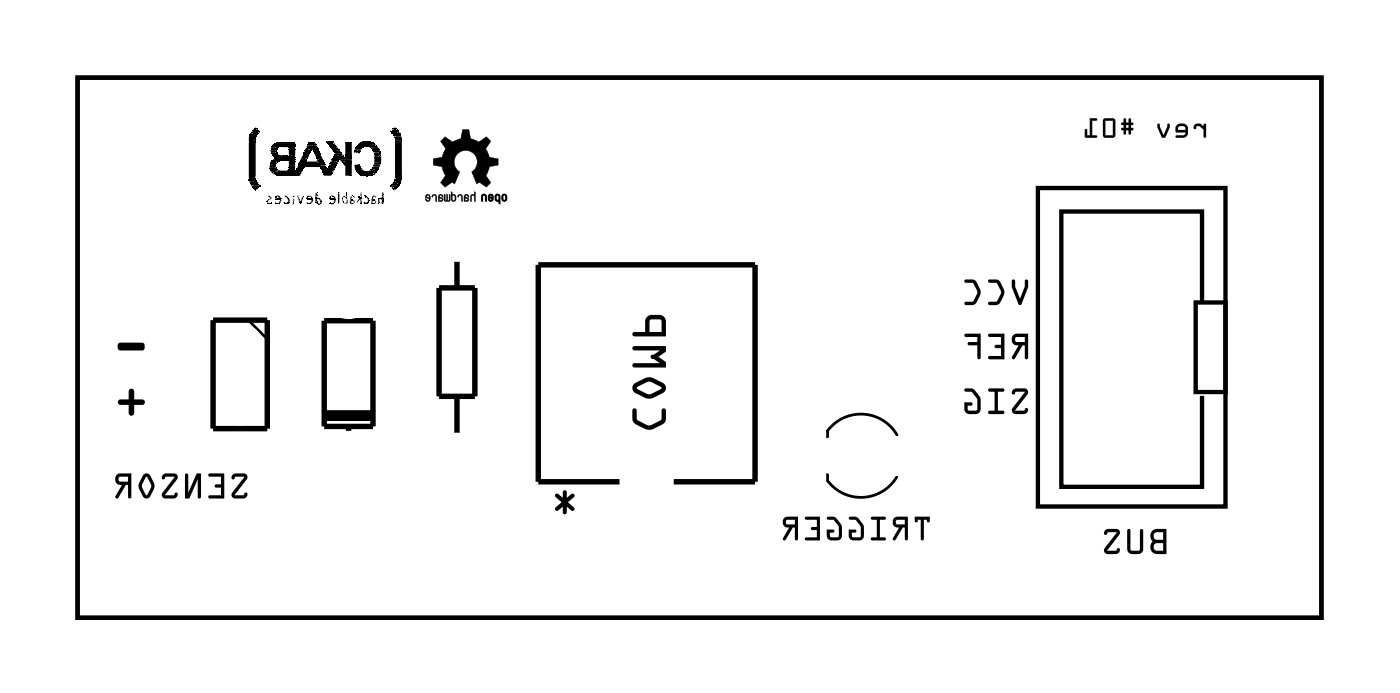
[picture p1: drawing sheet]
<svg xmlns="http://www.w3.org/2000/svg" width="66mm" height="32mm" viewBox="0 0 66 32" stroke-linecap="round" stroke-linejoin="round" font-family="sans-serif">
<path d="M3.6 3.6h58.3v25.3h-58.3zM48.6 8.8h8.8v14.9h-8.8zM56 14.2h1.4v4.2h-1.4zM56.3 14.2v-4.3h-6.6v12.9h6.6v-4.3" fill="none" stroke="#000" stroke-width=".2"/>
<g fill="none" stroke="#000" stroke-width=".05">
<path d="M3.6 3.6h58.3v25.3h-58.3zM22.6 9.1l.2 .1v.2l-.1-.3-.1 .3zM22.9 9.1h.2v.2a.12 .12 0 0 1-.1 .1 .12 .12 0 0 1-.1-.1h.2l-.2-.1zM23 9.2l.1 .1zM23.2 9.1l.2 .1v.3v-.1h-.2zM23.3 9.2h.1l-.1 .2v-.1zM23.6 9.2h.1v.2l-.1-.1z"/>
<circle cx="23.6" cy="9.2" r=".16"/>
</g>
<g fill="#000">
<path d="M5.6 16.1l1.1-.1a.19 .19 0 0 1 .1 .2 .19 .19 0 0 1-.1 .2h-1.1l-.1-.1zM5.6 18.7h.4v-.4a.13 .13 0 0 1 .2-.1 .13 .13 0 0 1 .1 .1v.4h.4a.13 .13 0 0 1 .1 .1 .13 .13 0 0 1-.1 .2h-.4v.3a.13 .13 0 0 1-.1 .2 .14 .14 0 0 1-.2-.2v-.3h-.4zM11.7 6.3h.1zM11.7 8.6l.1 .1zM11.7 8.6h.2zM11.8 8.7h.1zM11.7 6.4h.2zM11.7 8.4h.2zM11.7 6.6h.2zM11.8 6.1h.1l-.1 .1zM11.7 6.6l.2 .1zM11.7 8.3l.2 .1z"/>
<path d="M11.7 6.3l.2 .1zM11.8 8.7l.1 .1zM11.9 6.4h.1zM11.7 6.4l.3 .1zM11.7 6.5h.3v.1h-.3zM11.9 8.3l.1 .1zM11.7 8.4l.3 .1zM11.7 8.5h.3l-.3 .1zM11.9 6h.1zM11.7 6.4h.3zM11.7 6.5h.3zM11.7 6.6h.3z"/>
<path d="M11.7 6.7h.3zM11.7 6.7h.3v1.6h-.1h-.2zM11.7 8.4h.3zM11.9 8.4h.1zM11.9 8.9h.1zM11.9 8.4l.1 .1zM11.9 8.8h.1zM11.8 6.1h.2zM11.7 8.5h.3zM12 6.3v.1zM11.9 8.5h.1zM12 8.8v.1z"/>
<path d="M11.9 6l.2 .1zM11.9 6.1h.2zM11.8 6.3h.3zM11.7 8.6h.4zM11.9 8.7h.2zM12 8.7l.1 .1zM11.8 6.2h.3zM11.9 6.3h.2zM11.9 8.6h.2zM11.9 8.8h.2zM12 6.1h.2zM11.7 6.2h.4z"/>
<path d="M11.9 6.2l.2 .1zM11.9 8.7h.3zM12.1 8.7l.1 .1zM11.9 6.1l.3 .1zM11.9 6.2h.3zM12.1 8.7h.1zM12.5 9.4l.1 .1zM12.6 9.2h.1zM12.5 9.5h.1zM12.5 9.4l.1-.1-.1 .1zM12.6 9.2l.1 .1zM12.5 9.5h.2z"/>
<path d="M12.7 9.5h.1zM12.7 6.8h.1zM12.7 7.2l.1 .1zM12.7 7.5h.1zM12.8 7.3h.1zM12.7 7.6h.2zM12.7 8h.2zM12.7 7.1h.2zM12.7 7.1h.2v.1zM12.7 7.7l.2 .1zM12.6 7.8h.3l-.2 .1zM12.7 7.9l.2 .1z"/>
<path d="M12.8 8.1h.1zM12.9 9.2l.1 .1h-.1zM12.8 6.7h.2zM12.7 7h.3zM12.7 7.6l.3 .1h-.3zM12.7 7.9h.3zM12.7 7.9h.3l-.3 .1zM12.7 8.1h.3zM12.8 8.1h.2zM12.9 9.2h.1zM12.9 9.5h.1zM12.7 7.1h.3z"/>
<path d="M12.7 7.2h.3zM12.8 7.5h.2zM12.9 8.1h.1zM12.7 6.9h.3zM12.9 7.5h.1zM12.7 8h.3zM12.7 6.9l.3 .1zM12.9 7.2h.1zM12.9 7.4h.1zM13 7.9l.4 .1zM13 8v.1zM12.7 6.8l.4 .1z"/>
<path d="M12.9 6.9h.2zM13 7.4h.1zM13 7.5h.1zM12.9 7.6h.2zM13 8.1h.1zM13 9.2h.1l.1 .1zM13 9.5l.1 .1zM13 6.9h.1zM13 7.2l.1 .1zM12.9 7.3h.2zM13 9.5h.1zM12.9 9.5h.2z"/>
<path d="M12.7 7.5l.4 .1zM13.1 8v.1zM13.1 9.4v.1zM13.1 9.4h.1zM12.7 6.9h.5zM13.1 9.3h.1zM12.9 9.3h.3zM13 6.7h.2zM13.1 7.3h.1zM13.3 9.5h.1zM13.3 9.2h.2zM13.3 7.3h.1z"/>
<path d="M12.8 7.3h.7zM13.4 9.2h.1zM13.1 8l.4 .1zM13.4 9.5h.1zM12.9 7.3l.6 .1zM13 8h.5zM13.4 9.3h.2v.2h-.1zM13.5 8h.1zM13.4 9.5h.2zM13.3 6.9h.3zM13.6 7.9l.2 .1zM12.8 6.7l1 .1z"/>
<path d="M13.6 7.3l.2 .1zM13.6 8h.2zM13.8 9.3v.3h-.1zM13.5 7.3h.3zM13.5 7.7l.3 .1h-.3zM13.5 7.8l.3 .1h-.3zM13.6 7.9h.2zM13.2 6.7h.6zM13 6.7h.8zM12.9 6.7h.9v.1zM12.8 6.8h1zM12.9 6.8h.9z"/>
<path d="M13.1 6.8l.7 .1zM13.6 6.9h.2zM13.5 6.9h.3zM13.5 6.9l.3 .1h-.3zM13.6 7h.2zM13.5 7h.3zM13.5 7h.3v.3h-.3zM13.2 7.3h.6zM13 7.4h.8zM13.1 7.4h.7zM12.9 7.4l.9 .1zM13.1 7.5h.7z"/>
<path d="M13 7.5h.8zM12.8 7.5h1zM12.9 7.5l.9 .1zM13.6 7.6h.2zM13.5 7.6h.3zM13.5 7.7l.3-.1v.1h-.3zM13.5 7.8h.3zM13.5 7.9h.3zM13.6 8h.3zM13.8 8h.1zM13 8.1l.9 .1zM13.1 8.2h.8z"/>
<path d="M12.9 8.2h1.1zM13 8.1h1zM13 8.2h1zM13.9 9.2l.1 .1zM14 9.3l.1 .2zM14 7.8h.1zM13.9 7.9h.2zM13.1 8.1h1zM14 8.2h.1zM13 8.1h1.1zM13.9 7.8h.2l-.2 .1zM13.6 8l.5 .1z"/>
<path d="M14 8.1h.1zM14.1 9.4v.1zM14 9.5h.1zM13.6 8h.6zM13.9 8h.3zM14.1 7.5h.1zM14 7.7l.2 .1zM13.9 7.9l.3 .1zM14.1 7.9h.1zM13.9 7.9h.3zM14.2 9.2v.1l-.1 .1zM14.1 7.4h.1l-.1 .1z"/>
<path d="M14.2 7.8v.1zM14.2 7.4l.1 .1zM14 7.8h.3zM14.2 7.4h.1zM14 7.6h.3zM14 7.7h.3zM14.2 7.5h.1zM14.1 7.5h.2zM14.2 7.5h.2zM14.1 7.6l.3 .1zM14.1 7.5l.3 .1zM14.3 7.6h.1z"/>
<path d="M14.3 7.6l.1 .1zM14.3 7h.1zM14.2 7.4h.2zM14 7.7h.4zM14.3 7.4h.1zM14.4 9.2v.1zM14.4 9.2h.1zM14.2 7.2h.3zM14.3 7.2l.2 .1zM14.2 7.3h.3zM14.2 7.3h.3l-.4 .1zM14.4 9.5h.1z"/>
<path d="M14.3 7.1h.2zM14.5 9.2h.1zM14.3 7l.2 .1zM14.4 6.9h.1zM14.4 6.9l.1 .1zM14.2 7.1l.3 .1zM14.4 9.5l.1 .1zM14.5 6.7h.1zM14.3 7.1h.3zM14.5 7.1h.1zM14.4 9.3h.2zM14.4 9.5h.2z"/>
<path d="M14.4 7h.2zM14.3 7h.3zM14.5 7h.1zM14.6 9.2l.1 .1zM14.5 6.7l.2 .1zM14.6 9.3h.1zM14.5 9.3h.2zM14.6 6.7h.1zM14.4 6.8h.3zM14.6 9.3h.1v.2h-.2zM14.6 6.9h.1zM14.4 6.7h.3z"/>
<path d="M14.4 6.8l.3 .1h-.3zM14.7 6.7h.1zM14.5 6.9h.3zM14.5 6.7h.3zM14.7 6.7l.1 .1zM14.7 7.1h.1zM14.5 7.6h.3zM14.4 7.6h.4zM14.7 6.8h.1zM14.7 6.9l.1 .1zM14 7.6h.8zM14.8 9l.1 .2h-.1z"/>
<path d="M14.4 6.8h.4zM14.7 7h.1zM14.7 7.2h.1zM14.7 6.8l.2 .1zM14.7 7l.2 .1zM14.8 7.1h.1zM14.8 7.2h.1zM14.8 9.2h.1zM14.8 9.2l.1 .1zM14.8 9.3h.1zM14.8 9.3h.1l-.1 .2zM14.8 9.5h.1z"/>
<path d="M14.8 7.6h.1zM14.4 7.7h.5zM14.7 7h.2zM14.5 7.6l.4 .1zM14.8 9.3h.2zM14.8 9.5h.2zM14.8 7h.1zM14.9 7l.1 .1zM14.8 7.1h.2zM14.7 7.1l.3 .1zM14.9 7.2h.1zM14.8 7.4h.2z"/>
<path d="M14.2 7.8h.8zM14.9 7.4h.1zM14.8 7.5h.2zM14 7.8h1zM14.7 7.2h.3zM14.8 7.2h.2l.1 .2h-.3zM14.8 7.4l.2 .1zM14.9 7.5h.1zM14.1 7.8h.9zM14.9 9.3l.2 .1zM14.9 9.5l.1 .1zM15 7.4h.1z"/>
<path d="M15 7.8h.1zM15 7.9h.1zM15 9.4h.1zM15 9.4l.1 .1zM15 9.5h.1zM15 7.4l.1 .1zM15 7.5h.1zM15 7.5h.2zM15 7.8h.2zM14.9 7.5l.3 .1zM14.4 7.6h.8zM14.8 7.6h.4z"/>
<path d="M15.1 7.9h.1zM15 7.6h.2zM14.9 7.6l.3 .1zM15.1 7.8h.1zM14.9 7.6h.3zM14.4 7.7h.8zM14 7.7h1.2zM14.2 7.7l1 .1zM15.1 8.1h.1zM15.1 7.8h.2zM15.2 7.8h.1zM15 7.8l.3 .1z"/>
<path d="M15.2 7.9h.1zM15.4 6.7h.1zM15.4 6.8h.1zM15.3 7.9h.2zM15.3 6.7h.2zM15.1 8h.4zM15.4 9.3h.1zM15.4 6.7l.1 .1zM15.4 7.7h.1zM15.1 7.9h.4zM15.1 7.9l.4 .1zM15.4 9.2h.1z"/>
<path d="M15.2 8.2h.3zM15.4 6.7h.2zM15.5 6.9h.1zM15.5 7.6h.1zM15.1 8h.5zM15.2 8.1h.4zM15.2 8.1l.4 .1zM15.5 9.3h.1zM15.3 6.7h.3zM15.5 6.8h.1zM15 7.9h.6zM15.1 8l.5 .1z"/>
<path d="M15.3 8.1h.3zM15.5 6.7h.1zM15.5 6.8l.1 .1zM15.5 7h.1zM15.5 7.7h.1zM15.5 8h.1zM15.1 8.1h.5zM15.5 9.2h.1zM15.3 6.6l.3 .1zM15.6 6.9v.1zM15.5 7.6l.1 .1zM15.6 8v.1z"/>
<path d="M15.5 6.7h.1l.1 .1zM15.5 6.7l.1 .1zM15.5 7.5h.1l-.1 .1zM15.5 9.5h.1zM15.6 6.9h.1zM15.6 7.9h.1zM15.6 7.9h.1l-.1 .1zM15.5 9.3h.2zM15.5 9.5h.2zM15.6 6.8h.1zM15.7 7.2l-.1 .1zM15.6 9.2l.1 .1z"/>
<path d="M15.6 9.3h.1zM15.6 7.1h.1zM15.6 7.7h.1zM15.4 7.8h.3zM15.5 7.8h.2zM15.4 7.8l.3 .1zM15.5 6.9h.2zM15.6 7.1l.1 .1zM15.4 7.7l.3 .1zM15.7 9.3v.1zM15.7 9.4l-.1 .1zM15.7 7h.1z"/>
<path d="M15.6 7h.2zM15.6 7.6l.2 .1zM15.4 7.8h.4zM15.6 6.8l.2 .1zM15.7 7.1h.1zM15.6 7.3l.2 .1zM15.6 7.6h.2zM15.5 7.7h.3zM15.6 6.9h.2zM15.6 7l.2 .1zM15.7 7.3h.1zM15.5 7.6h.3z"/>
<path d="M15.7 7.7h.1zM15.8 6.9l.1 .1zM15.6 7.1h.2zM15.6 7.5h.2zM15.6 7.5l.2 .1zM15.8 7.1l.1 .1zM15.6 7.4h.3zM15.8 7h.1zM15.6 7.5l.3-.1zM15.7 7.5h.2zM15.6 7.5h.3zM15.6 7h.3z"/>
<path d="M15.8 7.1h.1zM15.7 7.1h.2zM15.9 9v.5zM15.8 7l.1 .1zM15.9 7.1h.1zM15.7 7.2h.3zM15.6 7.3h.4zM15.7 7.2h.3l.1 .1h-.4zM16.1 9.2v.1zM16 9.3l.1 .1zM15.8 7.3l.3 .1zM16 7.3h.1z"/>
<path d="M15.8 7.3h.3zM16.1 9.5h.1zM16.2 7.3h.1zM16.2 9.2h.1v.1zM16.2 9.3l.1 .3zM16.2 6.7h.2zM16.4 9.2l.1 .2zM16.4 9.4l.1 .2-.1-.1zM16.4 6.7h.1zM16.2 6.7h.3zM16.2 6.7h.3v.5h-.3zM16.3 7.2h.2z"/>
<path d="M16.2 7.2l.3 .1zM16.3 7.3h.2zM16.2 7.3h.3zM16.2 7.3l.3 .1zM15.6 7.4h.9zM15.9 7.4h.6zM16 7.4h.5zM16 7.4l.5 .1zM15.9 7.5h.6l-.4 .1zM16.2 7.5l.3 .1zM16.2 7.6h.3zM16.1 7.6h.4z"/>
<path d="M16 7.6h.5zM16.1 7.6l.4 .1zM16.1 7.7h.4v.5h-.3v-.4zM16.4 8.2h.1zM16.4 9.4h.1zM16.5 9.3l.1 .1zM16.6 9.4v.1zM16.6 9.2v.1zM16.6 7.1h.1zM16.6 7l.1 .1zM16.7 7.1l.1 .1zM16.7 9.4l.1 .1z"/>
<path d="M16.6 7.1h.2zM16.6 7.9h.2zM16.7 8h.1zM16.8 7l.1 .1zM16.8 9.2h.1zM16.8 7.1h.1zM16.8 7.1l.1 .1zM16.8 7.2h.1zM16.6 7.7h.3v.1zM16.7 7.8h.2zM16.8 8l.1 .1zM16.6 7.8h.3z"/>
<path d="M16.6 7.8h.3l-.3 .1zM16.8 8h.1zM16.8 9.2l.1 .1zM16.7 6.9h.2zM16.7 7h.2zM16.7 7.8l.2 .1zM16.7 7.9h.2zM16.8 8.1h.1zM16.9 9.3v.2zM16.6 7h.3h-.3zM16.6 7.9h.3zM16.8 7.9h.2z"/>
<path d="M16.7 8.1h.2zM16.9 9v.2zM16.8 9.3h.1zM16.8 9.3h.1l-.1 .1zM16.8 8.1l.2 .1zM16.9 8.2h.1zM16.7 6.9l.3 .1zM16.7 6.9l.3-.1zM16.9 7.9l.1 .1zM16.9 8h.1zM16.7 6.9h.3zM16.7 8.1h.3z"/>
<path d="M17 8h.1zM16.9 6.9h.2zM17 6.8l.1 .1zM17 9.5h.1zM16.9 6.7h.2zM17.1 9.2h.1zM17.1 9.5h.1zM17.1 9.5l.1 .1zM17.2 9.2l.1 .1zM16.9 8l.4 .1zM17.2 9.3h.1zM17.2 9.3h.1v.2z"/>
<path d="M17.2 9.5h.1zM17.1 6.6h.2zM17.1 8l.2 .1zM17 6.6l.3 .1zM17.2 6.7h.1zM17 8.2h.4zM16.8 6.7l.6 .1zM17.3 8h.1zM17 8.1h.4zM16.8 6.7h.6zM16.8 6.8h.6zM17 8.1l.4 .1z"/>
<path d="M16.9 8.1h.5zM17.4 9.4l.1 .1zM16.9 6.7h.6zM17.4 8h.1zM17 8.2h.5zM16.7 6.8h.8zM17 8.1h.5zM16.8 6.8h.7zM17.4 7h.1zM17.4 7.9l.1 .1zM16.8 6.7h.7zM17.3 8l.2 .1z"/>
<path d="M17.4 9.4h.1zM17.5 7.1v.1zM17.5 9.2h.1l-.2 .2zM17.4 6.7h.2zM17.5 7h.1zM17.4 8.1l.2 .1zM17.4 9.5h.2zM17.4 6.7l.2 .1zM17.4 7.9h.2zM17.5 7.9l.1 .1zM17.5 8.1h.1zM17.6 9.4v.1h-.1z"/>
<path d="M17.5 9.2h.1zM17.6 6.9l.1 .1zM17 8.1h.7zM16.7 6.8h1zM17.5 8h.2zM17.6 8l.1 .1zM17.3 6.8l.4 .1zM17.6 7.9h.1zM17.4 6.9h.3l-.3 .1zM17.6 7h.1zM17.7 6.9v.1zM17.5 7.6l.2 .1z"/>
<path d="M17.5 7.8h.2zM17.6 7.9h.1l-.1 .1zM17.5 7.8l.3 .1zM17.6 7.9h.2zM17.6 7h.2zM17.5 7h.3zM17.5 7.7h.3zM17.5 7.7l.3 .1zM17.5 7.9h.3zM17.7 9.3h.1v.2zM17.5 7h.3v.1zM17.5 7.7h.3l-.3 .1z"/>
<path d="M17.5 7.8h.3zM17.5 7.1h.3zM17.6 7.1l.2 .1zM17.5 7.2h.3zM17.8 7.6v.1zM17.5 7.2h.3v.1h-.3zM17.5 7.6h.3zM17.8 7.3h.1zM17.5 7.3l.4 .1zM17.5 7.4h.4v.2h-.4zM17.9 9h.1v.3h-.2l.1-.1zM17.9 9.4l.1 .1-.1 .1z"/>
<path d="M17.8 9.3h.2zM17.7 9.3h.3zM17.9 9.4h.1zM18.4 8.8h.1zM18.4 8.7l.1 .1zM18.4 6h.2zM18.5 8.3v.1zM18.5 8.4h.1zM18.5 8.5h.1l-.2 .1zM18.5 8.8l.1 .1zM18.5 8.9h.1zM18.4 6.1h.2z"/>
<path d="M18.5 8.5h.1zM18.4 6l.2 .1zM18.5 8.8h.1zM18.3 6.1l.3 .1zM18.3 6.2h.3zM18.4 8.6l.2 .1h-.2zM18.6 6.1l.1 .1zM18.5 6.1h.2zM18.4 6.3h.3zM18.3 8.7h.4zM18.6 8.7l.1 .1zM18.3 6.2h.4z"/>
<path d="M18.4 6.2h.3zM18.6 8.6h.1zM18.4 8.6h.3zM18.6 8.6l.1 .1zM18.4 6.2l.4 .1zM18.4 6.3h.4zM18.5 6.4l.3 .1zM18.5 6.5h.3zM18.6 8.3h.2zM18.7 6.3h.1zM18.4 6.3l.4 .1zM18.5 6.4h.3z"/>
<path d="M18.5 6.4h.3v.1zM18.6 6.5h.2zM18.5 8.3h.3zM18.6 8.5h.2zM18.6 8.5l.2 .1zM18.4 8.6h.4zM18.5 6.6h.3h-.3zM18.5 8.2l.3 .1zM18.5 8.4l.3 .1zM18.6 6.6h.2zM18.5 6.6l.3 .1zM18.5 6.7h.3v1.5h-.3z"/>
<path d="M18.6 8.2h.2zM18.6 8.3l.2 .1zM18.6 8.4h.2zM18.5 8.4h.3zM20.3 9.1l.2 .1v.2l-.1-.2h-.1zM20.6 9.1l.2 .1h-.2l.2 .1-.1 .1h-.1l.1-.1h-.1l-.1 .1zM20.8 6.5l.1-.1 .3 .3 .4-.2 .1-.4h.3l.1 .4 .3 .2 .4-.3 .2 .2-.2 .4 .1 .4h.4v.3l-.4 .1-.1 .4 .2 .4-.2 .2-.3-.3-.2 .1-.2-.6a.54 .54 0 0 0 .1-.8 .54 .54 0 0 0-.8 0 .54 .54 0 0 0 .1 .8l-.2 .6-.1-.1-.3 .3-.2-.2 .2-.4-.2-.4-.4-.1v-.3h.4l.2-.4-.2-.4zM20.8 9.1l.1 .3v-.3l.1 .3 .1-.3v.3h-.3zM21.5 9.1l.2 .1v.2l-.1-.2h-.1zM21.8 9.1l.2 .1h-.2l.2 .1-.1 .1h-.1l.1-.1h-.1l-.1 .1zM22.2 9l.1 .4-.1-.3-.1 .3v-.2l.1-.1zM22.6 9.1l.2 .1v.2l-.1-.3-.1 .3z"/>
<path d="M26 23.1h.1l.3 .2v-.2a.09 .09 0 0 1 .1-.1 .09 .09 0 0 1 .1 .1v.2l.2-.2a.09 .09 0 0 1 .1 0 .1 .1 0 0 1 0 .2l-.3 .2 .3 .3a.09 .09 0 0 1 0 .1 .09 .09 0 0 1-.1 0l-.2-.2v.3a.09 .09 0 0 1-.1 .1 .09 .09 0 0 1-.1-.1v-.3l-.2 .2a.1 .1 0 0 1-.2 0 .09 .09 0 0 1 0-.1l.3-.3-.3-.3z"/>
<path d="M5.6 16.1l-.1 .2 .1 .1h1.1a.19 .19 0 0 0 .1-.2 .19 .19 0 0 0-.1-.2zM5.6 16.1l1.1-.1a.19 .19 0 0 1 .1 .2 .19 .19 0 0 1-.1 .2h-1.1l-.1-.1z"/>
<path d="M5.6 18.7v.3h.4v.3a.14 .14 0 0 0 .2 .2 .13 .13 0 0 0 .1-.2v-.3h.4a.13 .13 0 0 0 .1-.2 .13 .13 0 0 0-.1-.1h-.4v-.4a.13 .13 0 0 0-.1-.1 .13 .13 0 0 0-.2 .1v.4zM5.6 18.7h.4v-.4a.13 .13 0 0 1 .2-.1 .13 .13 0 0 1 .1 .1v.4h.4a.13 .13 0 0 1 .1 .1 .13 .13 0 0 1-.1 .2h-.4v.3a.13 .13 0 0 1-.1 .2 .14 .14 0 0 1-.2-.2v-.3h-.4z"/>
<path d="M20 9.1l-.1 .1 .2 .1h-.2a.12 .12 0 0 0 .1 .1 .12 .12 0 0 0 .2-.1l-.1-.2zM20 9.2h.1v.1z"/>
<path d="M20 9.1l-.1 .1 .2 .1-.1 .1-.1-.1v.1h.2l.1-.2zM20 9.1h.1l.1 .2a.11 .11 0 0 1-.2 .1 .11 .11 0 0 1-.1-.1l.1 .1h.1l-.2-.2zM20 9.2l.1 .1zM20 9.2l.1 .1v-.1z"/>
<path d="M20.3 9.1v.2l.1-.1 .1 .3v-.3zM20.3 9.1h.1l.1 .3-.1-.2-.1-.1v.1z"/>
<path d="M20.6 9.1l-.1 .3 .1 .1v-.2h.1l-.1 .1h.1l.1-.1-.2-.1h.1l.1 .1v-.1zM20.6 9.1l.1 .1h.1l-.1-.1-.1 .1 .1 .1v.1h-.1l.1-.1h-.1l-.1 .1z"/>
<path d="M20.8 6.5l.1-.1 .3 .3 .4-.2 .1-.4h.3v.4l.4 .2 .4-.3 .2 .2-.2 .4 .1 .4h.4v.3l-.4 .1-.1 .4 .2 .4-.2 .2-.3-.3-.2 .1-.2-.6a.55 .55 0 0 0 .2-.7 .55 .55 0 0 0-.7-.2 .55 .55 0 0 0-.3 .7l.2 .2-.2 .6-.1-.1-.3 .3-.2-.2 .2-.4-.2-.4-.4-.1v-.3h.4l.2-.4-.2-.4zM20.7 6.5l-.1 .1 .3 .4-.2 .4h-.4v.3l.4 .1 .2 .4-.3 .4 .3 .2 .3-.3 .1 .1 .3-.5a.54 .54 0 0 1-.2-.9 .54 .54 0 0 1 .8 0 .54 .54 0 0 1-.1 .9l.2 .5 .2-.1 .3 .3 .2-.2-.2-.4 .1-.4 .5-.1v-.3h-.5l-.1-.4 .2-.4-.2-.2-.4 .3-.3-.2-.1-.4h-.3l-.1 .4-.4 .2-.3-.3z"/>
<path d="M20.8 9.1v.3h.3v-.3h-.1v.3v-.3h-.1v.3zM20.8 9.1l.1 .3v-.3l.1 .3 .1-.3v.3h-.3z"/>
<path d="M21.1 9v.3a.12 .12 0 0 0 .2 .1 .12 .12 0 0 0 .1-.1l-.1-.2h-.1zM21.1 9l.1 .1 .2 .1-.1 .2h-.1zM21.2 9.2h.1v.2l-.1-.1zM21.2 9.2v.2h.1v-.2z"/>
<path d="M21.1 9v.3a.11 .11 0 0 0 .2 .1 .11 .11 0 0 0 .1-.1v-.1l-.2-.1zM21.2 9.2h.1v.2l-.1-.1z"/>
<path d="M21.5 9.1v.2l.1-.1 .1 .3v-.3zM21.5 9.1l.2 .1v.2l-.1-.2-.1-.1v.1z"/>
<path d="M21.8 9.1l-.1 .3 .1 .1v-.2l.1 .1h-.1h.2v-.1l-.2-.1 .2 .1a.13 .13 0 0 0-.1-.2 .13 .13 0 0 0-.1 0zM21.8 9.1h.1l.1 .1-.1-.1-.1 .1 .2 .1v.1h-.2l.1-.1h-.1l-.1 .1z"/>
<path d="M22.2 9v.1l-.2 .1v.2l.1 .1 .1-.3 .1 .3v-.5zM22.2 9l.1 .4-.1-.3-.1 .3v-.2l.1-.1z"/>
<path d="M22.9 9.1h.2v.2a.12 .12 0 0 1-.1 .1 .12 .12 0 0 1-.1-.1h.2l-.2-.1zM23 9.2l.1 .1-.1-.1z"/>
<path d="M23.2 9.1l.2 .1v.3v-.1h-.2zM23.3 9.2v.1v.1l.1-.2z"/>
<path d="M23.5 9.2a.16 .16 0 0 1 .3 0 .16 .16 0 0 1-.3 0zM23.6 9.2v.1l.1 .1v-.2z"/>
<path d="M47.5 18.3v.2l.1-.2 .4 .1-.5 .7-.1 .2 .2 .1h.5l.1-.1-.1-.2-.1 .1h-.4l.6-.7v-.2l-.2-.1zM47.5 18.3l.5-.1 .2 .1v.2l-.6 .7h.4l.1-.1 .1 .2-.1 .1h-.5l-.2-.1 .1-.2 .5-.7-.4-.1-.1 .2zM46.3 18.2l.1 .1h.2v.9h-.2l-.1 .1 .7 .1v-.2h-.2v-.9h.2l.1-.1zM46.3 18.2h.8l-.1 .1h-.2v.9h.2v.2l-.7-.1 .1-.1h.2v-.9h-.2zM45.2 18.2v.1l.4 .1 .2 .3v.5h-.1h-.3v-.2h.1l.1-.1-.4-.1 .1 .5 .5 .1 .2-.2a.82 .82 0 0 0-.3-.9l-.2-.1zM45.2 18.2h.4l.3 .4 .1 .6-.2 .2h-.5l-.1-.2v-.4l.4 .1-.1 .1h-.1v.2h.3h.1v-.6l-.3-.2-.3-.1z"/>
<path d="M47.5 15.7a.28 .28 0 0 0-.1 .3 .28 .28 0 0 0 .3 .2l-.3 .6h.2l.3-.6h.1v.5l.1 .1 .1-1.2zM47.5 15.7l.7-.1-.1 1.2-.1-.1v-.5h-.1l-.4 .6h-.1l.3-.6a.28 .28 0 0 1-.3-.2 .28 .28 0 0 1 .1-.3zM47.6 15.8h.4v.2h-.4zM47.6 15.8v.2h.4v-.2zM46.3 15.7l.1 .1h.5v.3l-.3 .1 .3 .1v.4h-.5l-.1 .1h.8v-1.2zM46.3 15.6h.8v1.2h-.8l.1-.1h.5v-.4l-.3-.1 .3-.1v-.3h-.5zM45.2 15.7v.1h.6v.2h-.4v.1v.1h.4v.5l.1 .1 .1-1.2zM45.2 15.6h.8l-.1 1.2-.1-.1v-.5h-.4l-.1-.1 .1-.1h.4v-.2h-.6z"/>
<path d="M47.4 13.1v.3l.3 .8 .1 .1 .4-.9v-.3h-.2v.3l-.2 .6-.2-.6v-.3zM47.4 13.1h.2v.3l.2 .6 .2-.6v-.3h.2v.3l-.3 .9-.2-.1-.3-.8zM46.3 13.1l.1 .1 .3 .1 .2 .4-.2 .4h-.3l-.1 .1 .1 .1a.55 .55 0 0 0 .7-.6l-.3-.6zM46.3 13.1h.5l.3 .5-.1 .4-.3 .3-.4-.1 .1-.1h.3l.2-.4-.2-.4-.3-.1zM45.2 13.1v.1l.4 .1 .2 .4-.2 .4h-.4v.1l.1 .1a.55 .55 0 0 0 .7-.6l-.3-.6zM45.2 13.1h.5l.3 .5-.1 .4-.3 .3-.4-.1v-.1h.4l.2-.4-.2-.4-.4-.1z"/>
<path d="M47.5 18.3v.2l.1-.2 .4 .1-.5 .7-.1 .2 .2 .1h.5l.1-.1-.1-.2-.1 .1h-.4l.6-.7v-.2l-.2-.1zM46.3 18.2l.1 .1h.2v.9h-.2l-.1 .1 .7 .1v-.2h-.2v-.9h.2l.1-.1zM45.2 18.2v.1l.4 .1 .2 .3v.5h-.1h-.3v-.2h.1l.1-.1-.4-.1 .1 .5 .4 .1 .2-.2a.75 .75 0 0 0-.6-1z"/>
<path d="M47.5 15.7a.28 .28 0 0 0-.1 .3 .28 .28 0 0 0 .3 .2l-.3 .6h.1l.4-.6h.1v.5l.1 .1 .1-1.2zM47.6 15.8h.4v.2h-.4zM46.3 15.7l.1 .1h.5v.3l-.3 .1 .3 .1v.4h-.5l-.1 .1h.8v-1.2zM45.2 15.7v.1h.6v.2h-.4v.1v.1h.4v.5l.1 .1 .1-1.2z"/>
<path d="M47.4 13.1v.3l.3 .8 .1 .1 .4-.9v-.3h-.2v.3l-.2 .6-.2-.6v-.3zM46.3 13.1l.1 .1 .3 .1 .2 .4-.2 .4h-.3l-.1 .1 .1 .1a.55 .55 0 0 0 .7-.6l-.3-.6zM45.2 13.1v.1l.4 .1 .2 .4-.2 .4h-.4v.1l.1 .1a.55 .55 0 0 0 .7-.6l-.3-.6z"/>
<path d="M56 5.8v.2l.2-.1 .2 .2v.3h.1v-.6h-.1v.1l-.1-.1zM56 5.8h.3l.1 .1v-.1h.1v.6h-.1v-.3l-.2-.2-.2 .2zM55.2 5.9l-.1 .3h.5l-.1 .1h-.4v.1h.5l.1-.2-.1-.3-.1-.1zM55.2 5.9l.3-.1 .1 .1 .1 .3-.1 .2h-.5v-.1h.4l.1-.1h-.5zM55.2 5.9h.3l.1 .2h-.4zM55.2 5.9v.2h.4l-.1-.2zM54.3 5.8l.1 .6h.2l.2-.6h-.1l-.2 .5-.1-.5zM54.3 5.8h.1l.1 .5 .2-.5h.1l-.2 .6h-.2l-.2-.4zM52.7 5.6v.1l-.2 .1 .2 .1v.1l-.2 .1h.2v.2l.1-.2h.1l.1 .2v-.2l.1-.1h-.1v-.1l.1-.1-.1-.1v-.2l-.1 .2h-.1v-.1zM52.7 5.6h.1v.1h.1v-.1l.1-.1v.2l.1 .1-.1 .1v.1h.1l-.1 .1v.2h-.1v-.2h-.1v.2h-.1v-.2h-.2l.2-.1v-.1l-.2-.1 .2-.1zM52.8 5.9h.1v.1h-.1zM52.8 5.9v.1h.1v-.1zM51.7 5.6v.8h.5l.1-.1v-.7l-.1-.1zM51.7 5.6l.5-.1 .1 .1v.7l-.1 .1h-.5zM51.8 5.7h.4v.6h-.4zM51.8 5.7v.6h.4v-.6zM51.1 5.5v.8h-.1v-.2l-.1-.1-.1 .4h.6v-.1h-.2v-.6h.2v-.1zM51.1 5.5l.3 .1v.1h-.2v.6h.2v.2l-.6-.1 .1-.4 .1 .1v.2h.1z"/>
<path d="M56 5.8v.3l.2-.2 .2 .2v.3h.1v-.6h-.1v.1l-.1-.1zM55.2 5.9l-.1 .3h.5l-.1 .1h-.4v.1h.5l.1-.2-.1-.3-.1-.1zM55.2 5.9h.3l.1 .2h-.4zM54.3 5.8l.1 .6h.2l.2-.6h-.1l-.2 .5-.1-.5zM52.7 5.6v.1l-.2 .1 .2 .1v.1l-.2 .1h.2v.2l.1-.2h.1l.1 .2v-.2l.1-.1h-.1v-.1l.1-.1-.1-.1v-.2l-.1 .2h-.1v-.1zM52.8 5.9h.1v.1h-.1zM51.7 5.6v.8h.5l.1-.1v-.7l-.1-.1zM51.8 5.7h.4v.6h-.4zM51.1 5.5v.8h-.1v-.2l-.1-.1-.1 .4 .6 .1v-.2h-.2v-.6h.2v-.1z"/>
<path d="M10.9 22.2v.2l.2-.1 .3 .1-.5 .7v.1l.1 .1h.5l.1-.1v-.1l-.2 .1h-.4l.6-.8v-.1l-.2-.1zM10.9 22.2h.5l.2 .1v.2l-.6 .7h.4l.2-.1v.1l-.1 .1h-.5l-.1-.1v-.1l.5-.7-.3-.1-.2 .1zM9.8 22.2v.1h.6v.4l-.3 .1h.3v.4h-.6v.1h.7v-1.1zM9.8 22.2h.7v1.1h-.7v-.1h.6v-.4h-.3l.3-.1v-.4h-.6zM8.7 22.2v1.1h.2l.4-.9v.9h.1v-1.1h-.2l-.4 .9v-.9zM8.7 22.2h.1v.9l.4-.9h.2v1.1h-.1v-.9l-.4 .9h-.2zM7.6 22.2v.2l.2-.1 .4 .1-.6 .7v.1l.2 .1h.4l.1-.1v-.1l-.2 .1h-.4l.6-.8v-.1l-.1-.1zM7.6 22.2h.6l.1 .1v.2l-.6 .7h.4l.2-.1v.1l-.1 .1h-.4l-.2-.1v-.1l.6-.7-.4-.1-.2 .1zM6.7 22.2l-.2 .6 .2 .4a.2 .2 0 0 0 .3 0l.2-.5-.2-.5h-.1zM6.7 22.2h.2h.1l.2 .5-.2 .5a.2 .2 0 0 1-.3 0l-.2-.4zM6.8 22.3l.3 .5-.2 .4-.3-.4zM6.8 22.3l-.2 .5 .3 .4 .2-.4zM5.5 22.2a.28 .28 0 0 0-.1 .4 .28 .28 0 0 0 .3 .1l-.3 .6h.1l.4-.6h.1v.6h.1l.1-1.1zM5.5 22.2h.7l-.1 1.1h-.1v-.6h-.1l-.4 .6h-.1l.3-.6a.28 .28 0 0 1-.3-.1 .28 .28 0 0 1 .1-.4zM5.6 22.3h.4v.3h-.4zM5.6 22.3v.3h.4v-.3z"/>
<path d="M10.9 22.2v.2l.2-.1 .3 .1-.5 .7v.1l.1 .1h.5l.1-.1v-.1l-.2 .1h-.4l.6-.8v-.1l-.2-.1zM9.8 22.2v.1h.6v.4l-.3 .1h.3v.4h-.6v.1h.7v-1.1zM8.7 22.2v1.1h.2l.4-.9v.9h.1v-1.1h-.2l-.4 .9v-.9zM7.6 22.2v.2l.2-.1 .4 .1-.6 .7v.1l.2 .1h.4l.1-.1v-.1l-.2 .1h-.4l.6-.8v-.1l-.1-.1zM6.7 22.2l-.2 .6 .2 .4a.2 .2 0 0 0 .3 0l.2-.5-.2-.5h-.1zM6.8 22.3l.3 .5-.2 .4-.3-.4zM5.5 22.2a.28 .28 0 0 0-.1 .4 .28 .28 0 0 0 .3 .1l-.3 .6h.1l.4-.6h.1v.6h.1l.1-1.1zM5.6 22.3h.4v.3h-.4z"/>
<path d="M26 23.1v.2l.3 .2-.3 .3a.09 .09 0 0 0 0 .1 .1 .1 0 0 0 .2 0l.2-.2v.3a.09 .09 0 0 0 .1 .1 .09 .09 0 0 0 .1-.1v-.3l.2 .2a.09 .09 0 0 0 .1 0 .09 .09 0 0 0 0-.1l-.3-.3 .3-.2a.09 .09 0 0 0 0-.1 .09 .09 0 0 0-.1-.1l-.2 .2v-.2a.09 .09 0 0 0-.1-.1 .09 .09 0 0 0-.1 .1v.2l-.3-.2zM26 23.1h.1l.3 .2v-.2a.09 .09 0 0 1 .1-.1 .09 .09 0 0 1 .1 .1v.2l.2-.2a.09 .09 0 0 1 .1 0 .1 .1 0 0 1 0 .2l-.3 .2 .3 .3a.09 .09 0 0 1 0 .1 .09 .09 0 0 1-.1 0l-.2-.2v.3a.09 .09 0 0 1-.1 .1 .09 .09 0 0 1-.1-.1v-.3l-.2 .2a.1 .1 0 0 1-.2 0 .09 .09 0 0 1 0-.1l.3-.3-.3-.3z"/>
<path d="M29.7 19.2l-.1 .4a.93 .93 0 0 0 1 .5l.6-.3v-.6a.1 .1 0 0 0-.1-.1 .1 .1 0 0 0-.1 .1v.5l-.6 .2-.5-.2-.1-.5zM29.7 18l-.1 .2 .1 .2 .6 .3h.2l.6-.3a.27 .27 0 0 0 0-.5l-.7-.2zM29.8 18.1l.6-.2 .6 .3-.6 .3-.5-.3zM29.7 16.2l-.1 .1 .1 .1h1.2l-.3 .2a.11 .11 0 0 0-.1 .1 .11 .11 0 0 0 .1 .1l.3 .2h-1.2a.1 .1 0 0 0-.1 .1 .1 .1 0 0 0 .1 .1h1.5v-.2l-.3-.3 .3-.2v-.3zM30.3 14.8l-.1 .3v.5h-.5a.1 .1 0 0 0-.1 .1 .1 .1 0 0 0 .1 .1h1.5v-.7l-.1-.3-.2-.1zM30.5 15h.5v.6h-.6z"/>
<path d="M29.7 19.2l-.1 .4a.93 .93 0 0 0 1 .5l.6-.3v-.6a.1 .1 0 0 0-.1-.1 .1 .1 0 0 0-.1 .1v.5l-.6 .2-.5-.2-.1-.5zM29.7 19.2h.1l.1 .5 .5 .2 .6-.2v-.5a.1 .1 0 0 1 .1-.1 .1 .1 0 0 1 .1 .1v.5l-.1 .1-.7 .3-.7-.3zM29.7 18l-.1 .2 .1 .2 .6 .3h.2l.6-.3a.26 .26 0 0 0 0-.5l-.7-.2zM29.7 18l.7-.3 .7 .2a.27 .27 0 0 1 0 .5l-.6 .3h-.2l-.6-.3-.1-.2zM29.8 18.1l.6-.2 .6 .3-.6 .3-.5-.3zM29.9 18.1v.1l.5 .3 .6-.3-.6-.3zM29.7 16.2l-.1 .1 .1 .1h1.2l-.3 .2a.11 .11 0 0 0-.1 .1 .11 .11 0 0 0 .1 .1l.3 .2h-1.2a.1 .1 0 0 0-.1 .1 .1 .1 0 0 0 .1 .1h1.5v-.2l-.3-.3 .3-.2v-.3zM29.7 16.2h1.5v.3l-.3 .2 .3 .3v.2h-1.5a.1 .1 0 0 1-.1-.1 .1 .1 0 0 1 .1-.1h1.2l-.3-.2a.11 .11 0 0 1-.1-.1 .11 .11 0 0 1 .1-.1l.3-.2h-1.2h-.1zM30.3 14.8l-.1 .3v.5h-.5a.1 .1 0 0 0-.1 .1 .1 .1 0 0 0 .1 .1h1.5v-.7l-.1-.3h-.6zM30.3 14.8l.6-.1 .2 .1 .1 .3v.7h-1.5a.1 .1 0 0 1-.1-.1 .11 .11 0 0 1 .1-.2l.5 .1v-.5zM30.5 15h.5v.6h-.6zM30.5 15l-.1 .6h.6v-.6z"/>
<path d="M42.9 24.2v.3l.1-.2h.2v.9l.1 .1v-1h.1l.1 .2 .1-.3zM42.9 24.2h.7l-.1 .3-.1-.2h-.1v1l-.1-.1v-.9h-.2l-.1 .2zM41.9 24.3a.26 .26 0 0 0 0 .3 .26 .26 0 0 0 .2 .1l-.3 .6h.2l.3-.6h.1v.5l.1 .1 .1-1.1zM41.9 24.3l.7-.1-.1 1.1-.1-.1v-.5h-.1l-.3 .6h-.2l.3-.6a.26 .26 0 0 1-.2-.1 .26 .26 0 0 1 0-.3zM42 24.4l.4-.1v.3h-.4zM42 24.4v.2h.4v-.3zM40.8 24.2l.1 .1h.2v.9h-.2l-.1 .1h.7v-.1h-.3v-.9h.3v-.1zM40.8 24.2h.7v.1h-.3v.9h.3v.1h-.7l.1-.1h.2v-.9h-.2zM39.8 24.2v.1l.3 .1 .2 .3v.5l-.4-.1v-.2h.2v-.1h-.3v.4l.6 .1 .1-.2a.76 .76 0 0 0-.3-.8zM39.8 24.2h.4l.3 .4v.5l-.1 .2h-.5l-.1-.1v-.4h.3v.1h-.2l.1 .3 .3-.1v-.5l-.2-.2-.3-.1zM38.8 24.2v.1l.3 .1 .2 .3-.1 .5-.3-.1v-.2h.2v-.1h-.3v.4l.5 .1 .2-.2a.76 .76 0 0 0-.3-.8zM38.8 24.2h.3l.3 .4 .1 .5-.2 .2h-.4l-.1-.1v-.4h.3v.1h-.2v.3l.4-.1v-.5l-.2-.2-.3-.1zM37.7 24.2l.1 .1h.5v.4l-.3 .1h.3v.4h-.5l-.1 .1h.7v-1.1zM37.7 24.2h.7v1.1h-.7l.1-.1h.5v-.4h-.3l.3-.1v-.4h-.5zM36.8 24.3a.26 .26 0 0 0-.1 .3 .26 .26 0 0 0 .3 .1l-.3 .6h.1l.4-.6h.1v.5l.1 .1v-1.1zM36.8 24.3l.6-.1v1.1l-.1-.1v-.5h-.1l-.4 .6h-.1l.3-.6a.26 .26 0 0 1-.3-.1 .26 .26 0 0 1 .1-.3zM36.9 24.4l.4-.1v.3h-.4zM36.9 24.4v.2h.4v-.3z"/>
<path d="M42.9 24.2v.3l.1-.2h.2v.9l.1 .1v-1h.1l.1 .2 .1-.3zM41.9 24.3a.26 .26 0 0 0 0 .3 .26 .26 0 0 0 .2 .1l-.3 .6h.2l.3-.6h.1v.5l.1 .1 .1-1.1zM42 24.4l.4-.1v.3h-.4zM40.8 24.2l.1 .1h.2v.9h-.2l-.1 .1h.7v-.1h-.3v-.9h.3v-.1zM39.8 24.2v.1l.3 .1 .2 .3v.5l-.4-.1v-.2h.2v-.1h-.3v.4l.5 .1 .2-.1a.7 .7 0 0 0-.6-1zM38.8 24.2v.1l.3 .1 .2 .3-.1 .5-.3-.1v-.2h.2v-.1h-.3v.4l.4 .1 .2-.1a.7 .7 0 0 0-.6-1zM37.7 24.2l.1 .1h.5v.4l-.3 .1h.3v.4h-.5l-.1 .1h.7v-1.1zM36.8 24.3a.26 .26 0 0 0-.1 .3 .26 .26 0 0 0 .3 .1l-.3 .6h.1l.4-.6h.1v.5l.1 .1v-1.1zM36.9 24.4l.4-.1v.3h-.4z"/>
<path d="M54 24.9l-.1 .2 .1 .3a.34 .34 0 0 0-.1 .3 .34 .34 0 0 0 .3 .2h.5v-1.1h-.5zM54 24.9l.2-.1h.5v1.1h-.6l-.2-.1 .1-.4-.1-.3zM54.1 25.5l.4-.1v.4l-.4-.1zM54.1 25.5v.2l.4 .1v-.4zM54.1 25l.4-.1v.4l-.4-.1zM54.1 25v.2l.4 .1v-.4zM52.9 24.8l-.1 1 .2 .1h.4l.2-.2v-.9h-.2v.9l-.3 .1-.1-.1v-.9zM52.9 24.8h.1v.9l.1 .1 .3-.1v-.9h.1h.1v.9l-.2 .2h-.4l-.2-.1zM51.8 24.8v.2l.1-.1 .4 .1-.5 .7v.1l.1 .1h.5l.1-.1-.1-.1-.1 .1h-.4l.6-.8v-.1l-.2-.1zM51.8 24.8h.5l.2 .1v.1l-.6 .8h.4l.1-.1 .1 .1-.1 .1h-.5l-.1-.1v-.1l.5-.8h-.4l-.1 .1z"/>
<path d="M54 24.9l-.1 .2a.3 .3 0 0 1 0 .5v.2l.2 .1h.6v-1.1h-.5zM54.1 25.5l.4-.1v.4l-.4-.1zM54.1 25l.4-.1v.4l-.4-.1zM52.9 24.8l-.1 1 .2 .1h.4l.2-.2v-.9h-.2v.9l-.3 .1-.1-.1v-.9zM51.8 24.8v.2l.1-.1h.4l-.5 .8v.1l.1 .1h.5l.1-.1-.1-.1-.1 .1h-.4l.6-.8v-.1l-.2-.1z"/>
</g>
<path d="M10 15h2.5v5.1h-2.5zM15.2 15h2.3v5h-2.3zM16.3 14.8v.2M16.3 20v.3M20.6 13.5h1.7v5.1h-1.7zM21.4 12.1v1.4M21.4 18.6v1.8M29 22.6h-3.8v-10.2h10.2v10.2h-3.8" fill="none" stroke="#000" stroke-width=".25"/>
<path d="M15.2 19.5h2.3" fill="none" stroke="#000" stroke-width=".51"/>
<path d="M11.6 15l.9 .9M38.8 22.2v.3M42 22.3a1.95 1.95 0 0 1-3.2 .2M42 20.4a1.95 1.95 0 0 0-3.2-.2v.3" fill="none" stroke="#000" stroke-width=".13"/>
<circle cx="21.4" cy="21.3" r=".7" fill="#fff"/>
<circle cx="21.4" cy="21.3" r=".7" fill="none" stroke="#fff" stroke-width=".76" stroke-linecap="butt"/>
<circle cx="21.4" cy="11.2" r=".7" fill="#fff"/>
<circle cx="21.4" cy="11.2" r=".7" fill="none" stroke="#fff" stroke-width=".76" stroke-linecap="butt"/>
<path d="M15.6 20.6h1.5v1.6h-1.5z" fill="#fff"/>
<path d="M15.6 20.6h1.5v1.6h-1.5z" fill="none" stroke="#fff" stroke-width=".76" stroke-linecap="butt"/>
<circle cx="16.3" cy="21.3" r=".79" fill="#fff"/>
<circle cx="16.3" cy="21.3" r=".79" fill="none" stroke="#fff" stroke-width=".76" stroke-linecap="butt"/>
<circle cx="16.3" cy="13.8" r=".79" fill="#fff"/>
<circle cx="16.3" cy="13.8" r=".79" fill="none" stroke="#fff" stroke-width=".76" stroke-linecap="butt"/>
<path d="M25.8 20.6h1.4v1.4h-1.4z" fill="#fff"/>
<path d="M25.8 20.6h1.4v1.4h-1.4z" fill="none" stroke="#fff" stroke-width=".76" stroke-linecap="butt"/>
<circle cx="26.5" cy="21.3" r=".7" fill="#fff"/>
<circle cx="26.5" cy="21.3" r=".7" fill="none" stroke="#fff" stroke-width=".76" stroke-linecap="butt"/>
<circle cx="34.1" cy="21.3" r=".7" fill="#fff"/>
<circle cx="34.1" cy="21.3" r=".7" fill="none" stroke="#fff" stroke-width=".76" stroke-linecap="butt"/>
<circle cx="26.5" cy="18.8" r=".7" fill="#fff"/>
<circle cx="26.5" cy="18.8" r=".7" fill="none" stroke="#fff" stroke-width=".76" stroke-linecap="butt"/>
<circle cx="34.1" cy="18.8" r=".7" fill="#fff"/>
<circle cx="34.1" cy="18.8" r=".7" fill="none" stroke="#fff" stroke-width=".76" stroke-linecap="butt"/>
<circle cx="26.5" cy="16.2" r=".7" fill="#fff"/>
<circle cx="26.5" cy="16.2" r=".7" fill="none" stroke="#fff" stroke-width=".76" stroke-linecap="butt"/>
<circle cx="34.1" cy="16.2" r=".7" fill="#fff"/>
<circle cx="34.1" cy="16.2" r=".7" fill="none" stroke="#fff" stroke-width=".76" stroke-linecap="butt"/>
<circle cx="26.5" cy="13.7" r=".7" fill="#fff"/>
<circle cx="26.5" cy="13.7" r=".7" fill="none" stroke="#fff" stroke-width=".76" stroke-linecap="butt"/>
<circle cx="34.1" cy="13.7" r=".7" fill="#fff"/>
<circle cx="34.1" cy="13.7" r=".7" fill="none" stroke="#fff" stroke-width=".76" stroke-linecap="butt"/>
<circle cx="41.7" cy="21.3" r=".6" fill="#fff"/>
<circle cx="41.7" cy="21.3" r=".6" fill="none" stroke="#fff" stroke-width=".65" stroke-linecap="butt"/>
<path d="M41.1 20.7h1.2v1.2h-1.2z" fill="#fff"/>
<path d="M41.1 20.7h1.2v1.2h-1.2z" fill="none" stroke="#fff" stroke-width=".65" stroke-linecap="butt"/>
<circle cx="39.2" cy="21.3" r=".6" fill="#fff"/>
<circle cx="39.2" cy="21.3" r=".6" fill="none" stroke="#fff" stroke-width=".65" stroke-linecap="butt"/>
<circle cx="11.3" cy="16.3" r=".74" fill="#fff"/>
<circle cx="11.3" cy="16.3" r=".74" fill="none" stroke="#fff" stroke-width=".76" stroke-linecap="butt"/>
<circle cx="11.3" cy="18.8" r=".74" fill="#fff"/>
<circle cx="11.3" cy="18.8" r=".74" fill="none" stroke="#fff" stroke-width=".76" stroke-linecap="butt"/>
<circle cx="6.2" cy="6.1" r="1.1" fill="#fff"/>
<circle cx="6.2" cy="6.1" r="1.1" fill="none" stroke="#fff" stroke-width=".25"/>
<circle cx="59.5" cy="6.1" r="1.1" fill="#fff"/>
<circle cx="59.5" cy="6.1" r="1.1" fill="none" stroke="#fff" stroke-width=".25"/>
<circle cx="6.2" cy="26.4" r="1.1" fill="#fff"/>
<circle cx="6.2" cy="26.4" r="1.1" fill="none" stroke="#fff" stroke-width=".25"/>
<circle cx="59.5" cy="26.4" r="1.1" fill="#fff"/>
<circle cx="59.5" cy="26.4" r="1.1" fill="none" stroke="#fff" stroke-width=".25"/>
<path d="M53.7 13h1.5v1.4h-1.5z" fill="#fff"/>
<path d="M53.7 13h1.5v1.4h-1.5z" fill="none" stroke="#fff" stroke-width=".69" stroke-linecap="butt"/>
<circle cx="51.9" cy="13.7" r=".72" fill="#fff"/>
<circle cx="51.9" cy="13.7" r=".72" fill="none" stroke="#fff" stroke-width=".69" stroke-linecap="butt"/>
<circle cx="51.9" cy="16.3" r=".72" fill="#fff"/>
<circle cx="51.9" cy="16.3" r=".72" fill="none" stroke="#fff" stroke-width=".69" stroke-linecap="butt"/>
<circle cx="51.9" cy="18.8" r=".72" fill="#fff"/>
<circle cx="51.9" cy="18.8" r=".72" fill="none" stroke="#fff" stroke-width=".69" stroke-linecap="butt"/>
<circle cx="54.4" cy="13.7" r=".72" fill="#fff"/>
<circle cx="54.4" cy="13.7" r=".72" fill="none" stroke="#fff" stroke-width=".69" stroke-linecap="butt"/>
<circle cx="54.4" cy="16.3" r=".72" fill="#fff"/>
<circle cx="54.4" cy="16.3" r=".72" fill="none" stroke="#fff" stroke-width=".69" stroke-linecap="butt"/>
<circle cx="54.4" cy="18.8" r=".72" fill="#fff"/>
<circle cx="54.4" cy="18.8" r=".72" fill="none" stroke="#fff" stroke-width=".69" stroke-linecap="butt"/>
</svg>
